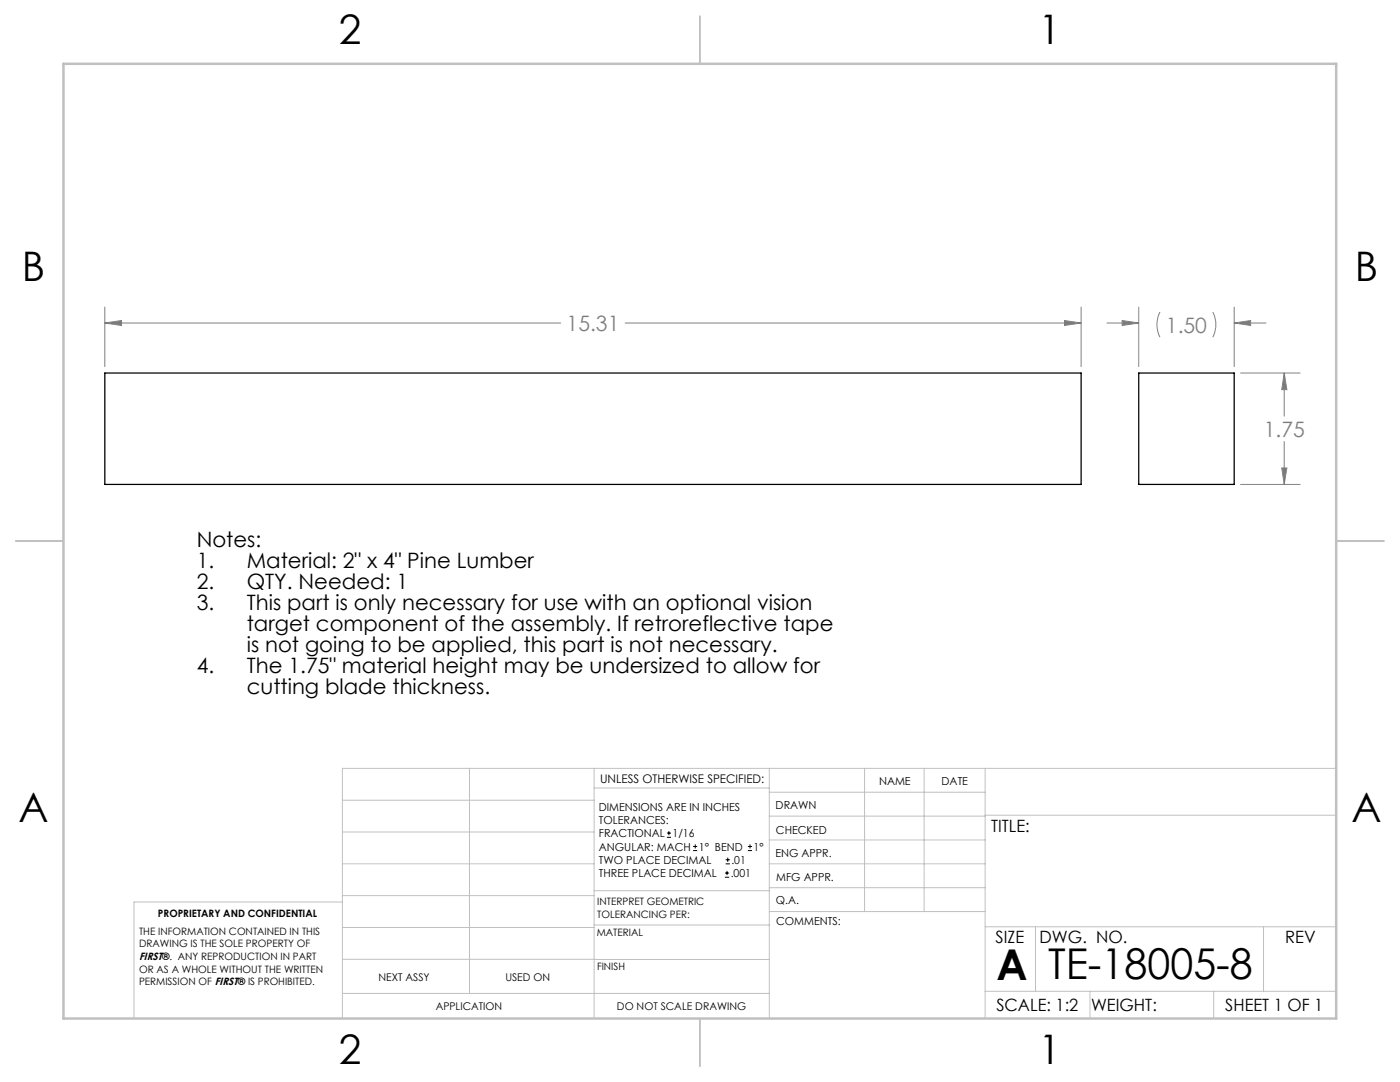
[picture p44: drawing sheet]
<svg xmlns="http://www.w3.org/2000/svg" width="279mm" height="216mm" viewBox="0 0 279 216" stroke-linecap="round" stroke-linejoin="round" font-family="sans-serif">
<defs><g id="words">
<g font-size="8.5">
<text x="198.9" y="195.5">A</text>
<text x="209.2" y="195.4">TE-18005-8</text>
</g>
<g font-size="8.1">
<text x="67.6" y="8.9">2</text>
<text x="207.3" y="8.9">1</text>
<text x="4.4" y="56.2">B</text>
<text x="270.4" y="56.2">B</text>
<text x="3.7" y="164.1">A</text>
<text x="269.7" y="164.1">A</text>
<text x="67.6" y="212.4">2</text>
<text x="207.3" y="212.4">1</text>
</g>
<g font-size="4.2" fill="#808080">
<text x="113.1" y="66">15.31</text>
<text x="232.7" y="66.4">1.50</text>
<text x="252.2" y="87.1">1.75</text>
</g>
<g font-size="4.2">
<text x="39.3" y="109.2">Notes:</text>
<text x="39.3" y="113.4">1.</text>
<text x="49.3" y="113.4">Material: 2&quot; x 4&quot; Pine Lumber</text>
<text x="39.3" y="117.6">2.</text>
<text x="49.3" y="117.6">QTY. Needed: 1</text>
<text x="39.3" y="121.8">3.</text>
<text x="49.3" y="121.8">This part is only necessary for use with an optional vision</text>
<text x="49.3" y="125.9">target component of the assembly. If retroreflective tape</text>
<text x="49.3" y="130.1">is not going to be applied, this part is not necessary.</text>
<text x="39.3" y="134.3">4.</text>
<text x="49.3" y="134.3">The 1.75&quot; material height may be undersized to allow for</text>
<text x="49.3" y="138.5">cutting blade thickness.</text>
</g>
<g font-size="3.4">
<text x="197.8" y="166">TITLE:</text>
<text x="198.7" y="188.1">SIZE</text>
<text x="207.5" y="188.1">DWG. NO.</text>
<text x="256.5" y="188.2">REV</text>
<text x="198.8" y="201.7">SCALE: 1:2</text>
<text x="217.7" y="201.8">WEIGHT:</text>
<text x="244.5" y="201.7">SHEET 1 OF 1</text>
</g>
<text font-size="2.4" x="119.8" y="156.2">UNLESS OTHERWISE SPECIFIED:</text>
<g font-size="2.2">
<text x="119.5" y="161.8">DIMENSIONS ARE IN INCHES</text>
<text x="154.8" y="161.4">DRAWN</text>
<text x="175.4" y="156.6">NAME</text>
<text x="187.9" y="156.7">DATE</text>
<text x="119.5" y="164.4">TOLERANCES:</text>
<text x="119.5" y="167.1">FRACTIONAL</text>
<text x="134.2" y="167.1">1/16</text>
<text x="154.9" y="166.3">CHECKED</text>
<text x="119.5" y="172.4">TWO PLACE DECIMAL</text>
<text x="119.5" y="169.7">ANGULAR: MACH</text>
<text x="139.5" y="169.7">1° BEND</text>
<text x="146" y="172.4">.01</text>
<text x="150.4" y="169.7">1°</text>
<text x="154.8" y="171">ENG APPR.</text>
<text x="119.5" y="175">THREE PLACE DECIMAL</text>
<text x="145.8" y="175">.001</text>
<text x="154.9" y="175.7">MFG APPR.</text>
<text x="154.9" y="180.4">Q.A.</text>
<text x="154.9" y="184.6">COMMENTS:</text>
</g>
<g font-size="2.1">
<text x="27.8" y="191.6">FIRST®. ANY REPRODUCTION IN PART</text>
<text x="75.5" y="195.7">NEXT ASSY</text>
<text x="100.9" y="195.7">USED ON</text>
<text x="86.9" y="201.5">APPLICATION</text>
<text x="123.1" y="201.6">DO NOT SCALE DRAWING</text>
</g>
<g font-size="2">
<text x="31.5" y="182.9">PROPRIETARY AND CONFIDENTIAL</text>
<text x="119.2" y="180.6">INTERPRET GEOMETRIC</text>
<text x="119.2" y="183.1">TOLERANCING PER:</text>
<text x="27.8" y="186.5">THE INFORMATION CONTAINED IN THIS</text>
<text x="27.8" y="189">DRAWING IS THE SOLE PROPERTY OF</text>
<text x="119.1" y="186.7">MATERIAL</text>
<text x="27.8" y="194.1">OR AS A WHOLE WITHOUT THE WRITTEN</text>
<text x="27.8" y="196.6">PERMISSION OF FIRST® IS PROHIBITED.</text>
<text x="119.1" y="193.5">FINISH</text>
</g>
</g></defs>
<g fill="none" stroke="#c0c0c0" stroke-width=".2">
<path d="M68.3 159.7h50.3M93.7 153.3v44.9M118.6 153.3v49.9M118.6 157.2h34.9M153.5 153.3v49.9M153.5 158.1h43.1M172.5 153.3v28.6M184.4 153.3v28.6M196.6 153.3v49.9M266.7 153.3h-198.4v49.9M68.3 178.7h50.3M68.3 172.4h50.3"/>
<path d="M68.3 166h50.3M68.3 180h-41.6v23.2M118.6 177.7h35M153.5 167.6h43.1M153.5 162.8h43.1M153.5 172.4h43.1M153.5 177.1h43.1M196.6 162.7h70.1M68.3 198.2h85.2M68.3 191.4l85.2 .1M68.3 185.1h50.3M118.6 184.6h35"/>
<path d="M153.6 181.9h43M196.6 197.8h70.1M196.6 184.9h70.1M206.7 184.9v12.9M217.5 197.8v5.4M242.2 197.8v5.4M252.2 184.9v12.9"/>
</g>
<path d="M139.7 3.2v9.5M3.1 107.9h9.6M266.7 107.9h9.5M139.7 203.2v9.6" fill="none" stroke="#c0c0c0" stroke-width=".25"/>
<path d="M12.7 12.7h254v190.5h-254z" fill="none" stroke="#c0c0c0" stroke-width=".5"/>
<g fill="none" stroke="#808080" stroke-width=".2">
<path d="M20.9 64.5l3.3-.5v.9zM20.9 64.5h91M20.9 61.3v11.9M124.8 64.5h91M212.4 64l3.4 .5-3.4 .4zM215.8 61.3v11.9M220.9 64.5h6.4M223.9 64l3.4 .5-3.4 .4zM227.3 61.3v11.9M231.5 62.3a5.5 5.5 0 0 0 0 5M242 62.3a5.5 5.5 0 0 1 0 5M246.3 64.5l3.3-.5v.9z"/>
<path d="M246.3 61.3v11.9M246.3 64.5h6.4M247.6 74.4h11.9M256.3 74.4v8.6M256.3 74.4l.5 3.4h-1zM247.6 96.7h11.9M255.8 93.4h1l-.5 3.3zM256.3 88.1v8.6"/>
</g>
<path d="M246.3 64.5l3.3-.5v.9zM223.9 64l3.4 .5-3.4 .4zM255.8 93.4h1l-.5 3.3zM256.3 74.4l.5 3.4h-1zM212.4 64l3.4 .5-3.4 .4zM20.9 64.5l3.3-.5v.9z" fill="#808080"/>
<path d="M20.9 74.4h194.9v22.3h-194.9zM227.3 74.4h19v22.3h-19z" fill="none" stroke="#000" stroke-width=".25"/>
<g fill="none" stroke="#000" stroke-width=".2">
<path d="M133.1 167.1h.8M133.1 166.2h.8M133.5 165.8v.9M138.3 169.7h.8M138.3 168.9h.8M138.7 168.5v.8M144.7 175h.8M144.7 174.2h.8M144.8 172.4h.9M144.8 171.6h.9M145.1 173.8v.8M145.2 171.1v.9"/>
<path d="M149.3 169.7h.8M149.3 168.9h.8M149.7 168.5v.8"/>
</g>
<use href="#words"/>
</svg>
